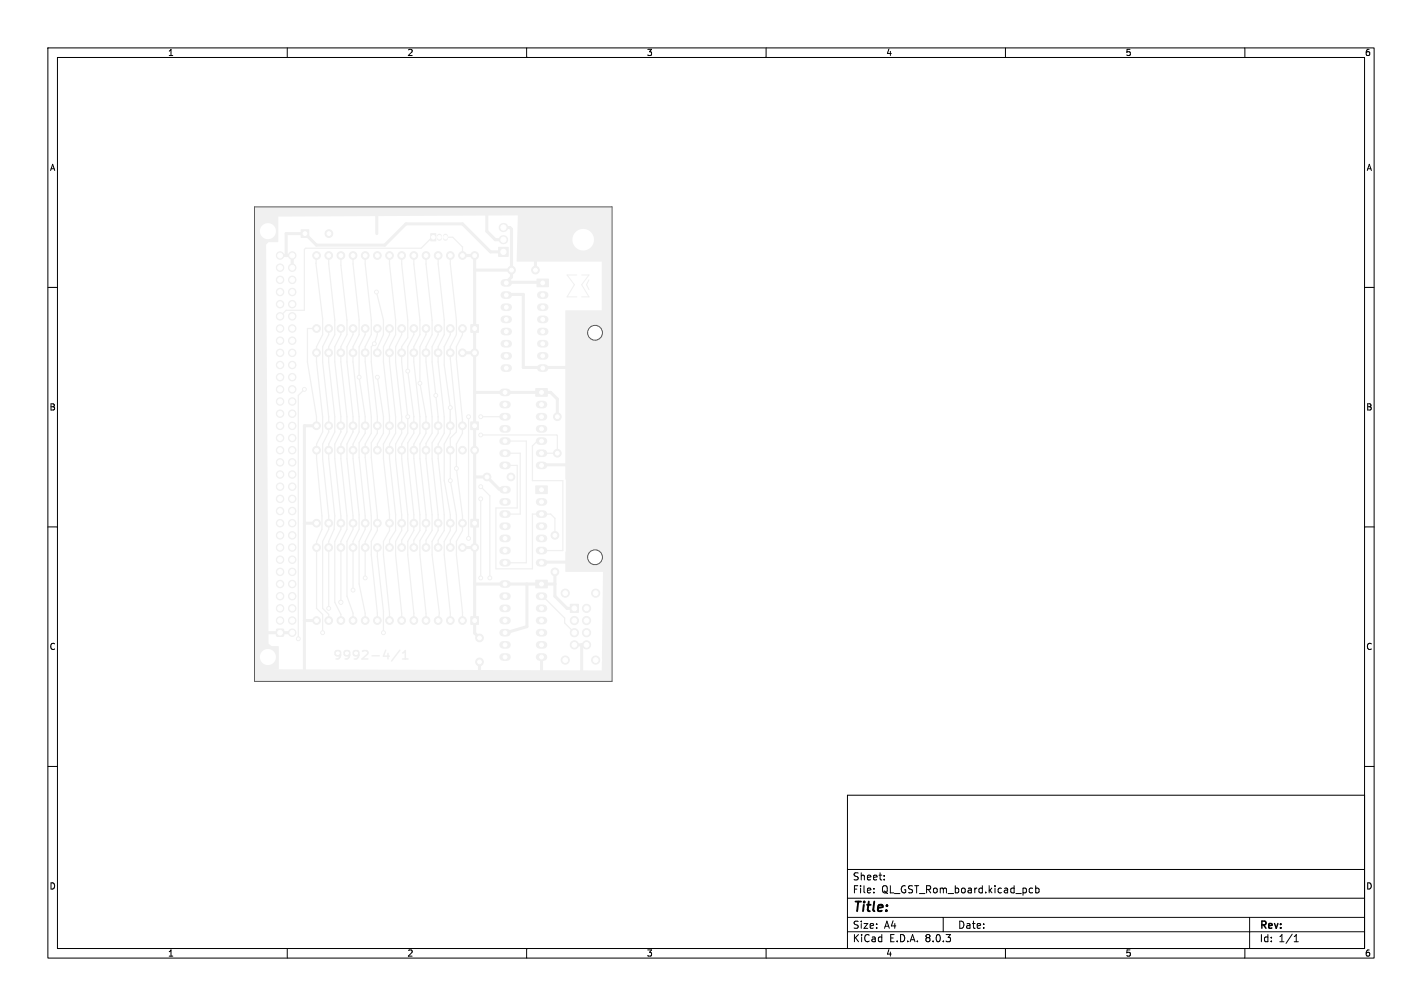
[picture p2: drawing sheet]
<svg xmlns="http://www.w3.org/2000/svg" width="297mm" height="210mm" viewBox="0 0 297 210" stroke-linecap="round" stroke-linejoin="round" font-family="sans-serif">
<defs><g id="words">
<text font-size="2.8" x="178" y="190.9">Title:</text>
<g font-size="2.1">
<text x="178" y="184">Sheet:</text>
<text x="178" y="186.7">File:</text>
<text x="184.1" y="186.7">QL_GST_Rom_board.kicad_pcb</text>
<text x="178" y="196.9">KiCad</text>
<text x="178" y="194.1">Size:</text>
<text x="184.7" y="194.1">A4</text>
<text x="185.7" y="196.9">E.D.A.</text>
<text x="193.3" y="196.9">8.0.3</text>
<text x="200" y="194.1">Date:</text>
<text x="263" y="194.3">Rev:</text>
<text x="263" y="196.9">Id:</text>
<text x="267.1" y="196.9">1/1</text>
</g>
<g font-size="1.8">
<text x="35" y="11.9">1</text>
<text x="85" y="11.9">2</text>
<text x="135" y="11.9">3</text>
<text x="185" y="11.9">4</text>
<text x="235" y="11.9">5</text>
<text x="285" y="11.9">6</text>
<text x="10.3" y="35.9">A</text>
<text x="285.4" y="35.9">A</text>
<text x="10.3" y="85.9">B</text>
<text x="285.3" y="85.9">B</text>
<text x="10.3" y="135.9">C</text>
<text x="285.3" y="135.9">C</text>
<text x="10.3" y="185.9">D</text>
<text x="285.3" y="185.9">D</text>
<text x="35" y="199.9">1</text>
<text x="85" y="199.9">2</text>
<text x="135" y="199.9">3</text>
<text x="185" y="199.9">4</text>
<text x="235" y="199.9">5</text>
<text x="285" y="199.9">6</text>
</g>
</g></defs>
<path d="M120.5 57.4h-2.1l1.6 2-1.6 2.6h2.1M121.5 57.4h1.5l-1.5 2 1.5 2.6h-1.5M123 58.4l-.5 1 .5 1.1" fill="none" stroke="#f0f0f0" stroke-width=".21"/>
<path d="M71.1 136.6l-.4 .3h-.3l-.4-.3v-.5l.2-.2 .5-.1 .3 .2a1.29 1.29 0 0 1-.3 1.5l-.5 .1M73 136.6l-.3 .3-.6-.1-.2-.2v-.5l.2-.2 .6-.1 .2 .2a1.29 1.29 0 0 1-.2 1.5l-.6 .1M74.9 136.6l-.3 .3-.6-.1-.2-.2v-.5l.2-.2 .6-.1 .2 .2a1.29 1.29 0 0 1-.2 1.5l-.6 .1M75.7 136l.8-.2 .2 .2 .1 .3-.1 .3-1.1 1h1.2M77.7 136.9h1.5M80.6 135.7l-.5 1.3h1.2M81 136.4v1.2M83.5 135.7l-1.7 2.3M84.1 137.6h1.1M84.1 136.3l.6-.5v1.8" fill="none" stroke="#f0f0f0" stroke-width=".3"/>
<g fill="#f0f0f0" stroke="#f0f0f0" stroke-width=".21">
<path d="M62.9 48h1.6v1.6h-1.6z"/>
<path d="M119.1 126.2h1.7v1.6h-1.7z"/>
<path d="M98.3 108.4h1.6v1.6h-1.6z"/>
<path d="M98.3 67.8h1.6v1.6h-1.6z"/>
<path d="M98.3 88.1h1.6v1.6h-1.6z"/>
<path d="M111.9 101.4h2.4v1.6h-2.4z"/>
<path d="M57.8 131.4h1.4v1.4h-1.4z"/>
<path d="M104.1 51.6h2v1.9h-2z"/>
<path d="M111.9 81.1h2.4v1.6h-2.4z"/>
<path d="M98.3 128.7h1.6v1.6h-1.6z"/>
<path d="M90 48.8h1v1.5h-1z"/>
<path d="M111.9 121.1h2.4v1.6h-2.4z"/>
<path d="M112.2 58.3h2.4v1.6h-2.4z"/>
<circle cx="68.7" cy="48.8" r=".8"/>
<circle cx="124.4" cy="123.8" r=".85"/>
<circle cx="124.4" cy="137.8" r=".85"/>
<circle cx="118.1" cy="123.8" r=".85"/>
<circle cx="118.1" cy="137.8" r=".85"/>
<circle cx="120" cy="129.5" r=".85"/>
<circle cx="120" cy="132.1" r=".85"/>
<circle cx="120" cy="134.6" r=".85"/>
<circle cx="122.5" cy="127" r=".85"/>
<circle cx="122.5" cy="129.5" r=".85"/>
<circle cx="122.5" cy="132.1" r=".85"/>
<circle cx="122.5" cy="134.6" r=".85"/>
<circle cx="116.4" cy="87" r=".8"/>
<circle cx="116.4" cy="94.6" r=".8"/>
<circle cx="96.6" cy="109.2" r=".8"/>
<circle cx="94.1" cy="109.2" r=".8"/>
<circle cx="91.5" cy="109.2" r=".8"/>
<circle cx="89" cy="109.2" r=".8"/>
<circle cx="86.4" cy="109.2" r=".8"/>
<circle cx="83.9" cy="109.2" r=".8"/>
<circle cx="81.4" cy="109.2" r=".8"/>
<circle cx="78.8" cy="109.2" r=".8"/>
<circle cx="76.3" cy="109.2" r=".8"/>
<circle cx="73.7" cy="109.2" r=".8"/>
<circle cx="71.2" cy="109.2" r=".8"/>
<circle cx="68.7" cy="109.2" r=".8"/>
<circle cx="66.1" cy="109.2" r=".8"/>
<circle cx="66.1" cy="94" r=".8"/>
<circle cx="68.7" cy="94" r=".8"/>
<circle cx="71.2" cy="94" r=".8"/>
<circle cx="73.7" cy="94" r=".8"/>
<circle cx="76.3" cy="94" r=".8"/>
<circle cx="78.8" cy="94" r=".8"/>
<circle cx="81.4" cy="94" r=".8"/>
<circle cx="83.9" cy="94" r=".8"/>
<circle cx="86.4" cy="94" r=".8"/>
<circle cx="89" cy="94" r=".8"/>
<circle cx="91.5" cy="94" r=".8"/>
<circle cx="94.1" cy="94" r=".8"/>
<circle cx="96.6" cy="94" r=".8"/>
<circle cx="99.1" cy="94" r=".8"/>
<circle cx="96.6" cy="68.6" r=".8"/>
<circle cx="94.1" cy="68.6" r=".8"/>
<circle cx="91.5" cy="68.6" r=".8"/>
<circle cx="89" cy="68.6" r=".8"/>
<circle cx="86.4" cy="68.6" r=".8"/>
<circle cx="83.9" cy="68.6" r=".8"/>
<circle cx="81.4" cy="68.6" r=".8"/>
<circle cx="78.8" cy="68.6" r=".8"/>
<circle cx="76.3" cy="68.6" r=".8"/>
<circle cx="73.7" cy="68.6" r=".8"/>
<circle cx="71.2" cy="68.6" r=".8"/>
<circle cx="68.7" cy="68.6" r=".8"/>
<circle cx="66.1" cy="68.6" r=".8"/>
<circle cx="66.1" cy="53.3" r=".8"/>
<circle cx="68.7" cy="53.3" r=".8"/>
<circle cx="71.2" cy="53.3" r=".8"/>
<circle cx="73.7" cy="53.3" r=".8"/>
<circle cx="76.3" cy="53.3" r=".8"/>
<circle cx="78.8" cy="53.3" r=".8"/>
<circle cx="81.4" cy="53.3" r=".8"/>
<circle cx="83.9" cy="53.3" r=".8"/>
<circle cx="86.4" cy="53.3" r=".8"/>
<circle cx="89" cy="53.3" r=".8"/>
<circle cx="91.5" cy="53.3" r=".8"/>
<circle cx="94.1" cy="53.3" r=".8"/>
<circle cx="96.6" cy="53.3" r=".8"/>
<circle cx="99.1" cy="53.3" r=".8"/>
<circle cx="115.9" cy="119.4" r=".8"/>
<circle cx="115.9" cy="111.8" r=".8"/>
<circle cx="96.6" cy="88.9" r=".8"/>
<circle cx="94" cy="88.9" r=".8"/>
<circle cx="91.5" cy="88.9" r=".8"/>
<circle cx="89" cy="88.9" r=".8"/>
<circle cx="86.4" cy="88.9" r=".8"/>
<circle cx="83.9" cy="88.9" r=".8"/>
<circle cx="81.3" cy="88.9" r=".8"/>
<circle cx="78.8" cy="88.9" r=".8"/>
<circle cx="76.3" cy="88.9" r=".8"/>
<circle cx="73.7" cy="88.9" r=".8"/>
<circle cx="71.2" cy="88.9" r=".8"/>
<circle cx="68.6" cy="88.9" r=".8"/>
<circle cx="66.1" cy="88.9" r=".8"/>
<circle cx="66.1" cy="73.6" r=".8"/>
<circle cx="68.6" cy="73.6" r=".8"/>
<circle cx="71.2" cy="73.6" r=".8"/>
<circle cx="73.7" cy="73.6" r=".8"/>
<circle cx="76.3" cy="73.6" r=".8"/>
<circle cx="78.8" cy="73.6" r=".8"/>
<circle cx="81.3" cy="73.6" r=".8"/>
<circle cx="83.9" cy="73.6" r=".8"/>
<circle cx="86.4" cy="73.6" r=".8"/>
<circle cx="89" cy="73.6" r=".8"/>
<circle cx="91.5" cy="73.6" r=".8"/>
<circle cx="94" cy="73.6" r=".8"/>
<circle cx="96.6" cy="73.6" r=".8"/>
<circle cx="99.1" cy="73.6" r=".8"/>
<circle cx="58.5" cy="129.5" r=".77"/>
<circle cx="58.5" cy="127" r=".77"/>
<circle cx="58.5" cy="124.5" r=".77"/>
<circle cx="58.5" cy="121.9" r=".77"/>
<circle cx="58.5" cy="119.4" r=".77"/>
<circle cx="58.5" cy="116.8" r=".77"/>
<circle cx="58.5" cy="114.3" r=".77"/>
<circle cx="58.5" cy="111.8" r=".77"/>
<circle cx="58.5" cy="109.2" r=".77"/>
<circle cx="58.5" cy="106.7" r=".77"/>
<circle cx="58.5" cy="104.1" r=".77"/>
<circle cx="58.5" cy="101.6" r=".77"/>
<circle cx="58.5" cy="99.1" r=".77"/>
<circle cx="58.5" cy="96.5" r=".77"/>
<circle cx="58.5" cy="94" r=".77"/>
<circle cx="58.5" cy="91.4" r=".77"/>
<circle cx="58.5" cy="88.9" r=".77"/>
<circle cx="58.5" cy="86.4" r=".77"/>
<circle cx="58.5" cy="83.8" r=".77"/>
<circle cx="58.5" cy="81.3" r=".77"/>
<circle cx="58.5" cy="78.7" r=".77"/>
<circle cx="58.5" cy="76.2" r=".77"/>
<circle cx="58.5" cy="73.7" r=".77"/>
<circle cx="58.5" cy="71.1" r=".77"/>
<circle cx="58.5" cy="68.6" r=".77"/>
<circle cx="58.5" cy="66" r=".77"/>
<circle cx="58.5" cy="63.5" r=".77"/>
<circle cx="58.5" cy="61" r=".77"/>
<circle cx="58.5" cy="58.4" r=".77"/>
<circle cx="58.5" cy="55.9" r=".77"/>
<circle cx="58.5" cy="53.3" r=".77"/>
<circle cx="61" cy="132.1" r=".77"/>
<circle cx="61" cy="129.5" r=".77"/>
<circle cx="61" cy="127" r=".77"/>
<circle cx="61" cy="124.5" r=".77"/>
<circle cx="61" cy="121.9" r=".77"/>
<circle cx="61" cy="119.4" r=".77"/>
<circle cx="61" cy="116.8" r=".77"/>
<circle cx="61" cy="114.3" r=".77"/>
<circle cx="61" cy="111.8" r=".77"/>
<circle cx="61" cy="109.2" r=".77"/>
<circle cx="61" cy="106.7" r=".77"/>
<circle cx="61" cy="104.1" r=".77"/>
<circle cx="61" cy="101.6" r=".77"/>
<circle cx="61" cy="99.1" r=".77"/>
<circle cx="61" cy="96.5" r=".77"/>
<circle cx="61" cy="94" r=".77"/>
<circle cx="61" cy="91.4" r=".77"/>
<circle cx="61" cy="88.9" r=".77"/>
<circle cx="61" cy="86.4" r=".77"/>
<circle cx="61" cy="83.8" r=".77"/>
<circle cx="61" cy="81.3" r=".77"/>
<circle cx="61" cy="78.7" r=".77"/>
<circle cx="61" cy="76.2" r=".77"/>
<circle cx="61" cy="73.7" r=".77"/>
<circle cx="61" cy="71.1" r=".77"/>
<circle cx="61" cy="68.6" r=".77"/>
<circle cx="61" cy="66" r=".77"/>
<circle cx="61" cy="63.5" r=".77"/>
<circle cx="61" cy="61" r=".77"/>
<circle cx="61" cy="58.4" r=".77"/>
<circle cx="61" cy="55.9" r=".77"/>
<circle cx="61" cy="53.3" r=".77"/>
<circle cx="96.6" cy="129.5" r=".8"/>
<circle cx="94.1" cy="129.5" r=".8"/>
<circle cx="91.5" cy="129.5" r=".8"/>
<circle cx="89" cy="129.5" r=".8"/>
<circle cx="86.4" cy="129.5" r=".8"/>
<circle cx="83.9" cy="129.5" r=".8"/>
<circle cx="81.4" cy="129.5" r=".8"/>
<circle cx="78.8" cy="129.5" r=".8"/>
<circle cx="76.3" cy="129.5" r=".8"/>
<circle cx="73.7" cy="129.5" r=".8"/>
<circle cx="71.2" cy="129.5" r=".8"/>
<circle cx="68.7" cy="129.5" r=".8"/>
<circle cx="66.1" cy="129.5" r=".8"/>
<circle cx="66.1" cy="114.3" r=".8"/>
<circle cx="68.7" cy="114.3" r=".8"/>
<circle cx="71.2" cy="114.3" r=".8"/>
<circle cx="73.7" cy="114.3" r=".8"/>
<circle cx="76.3" cy="114.3" r=".8"/>
<circle cx="78.8" cy="114.3" r=".8"/>
<circle cx="81.4" cy="114.3" r=".8"/>
<circle cx="83.9" cy="114.3" r=".8"/>
<circle cx="86.4" cy="114.3" r=".8"/>
<circle cx="89" cy="114.3" r=".8"/>
<circle cx="91.5" cy="114.3" r=".8"/>
<circle cx="94.1" cy="114.3" r=".8"/>
<circle cx="96.6" cy="114.3" r=".8"/>
<circle cx="99.1" cy="114.3" r=".8"/>
<circle cx="101.7" cy="99.6" r=".8"/>
<circle cx="106.7" cy="99.6" r=".8"/>
<circle cx="100.2" cy="133.2" r=".8"/>
<circle cx="100.2" cy="138.2" r=".8"/>
<circle cx="106.8" cy="56.4" r=".8"/>
<circle cx="111.8" cy="56.4" r=".8"/>
<circle cx="85.2" cy="77.5" r=".4"/>
<circle cx="87.7" cy="80" r=".4"/>
<circle cx="91" cy="82.6" r=".4"/>
<circle cx="94.1" cy="85.1" r=".4"/>
<circle cx="95.3" cy="97.8" r=".4"/>
<circle cx="94.1" cy="100.3" r=".4"/>
<circle cx="100.4" cy="101.6" r=".4"/>
<circle cx="102.3" cy="120.7" r=".4"/>
<circle cx="76.3" cy="120.7" r=".4"/>
<circle cx="73.7" cy="123.2" r=".4"/>
<circle cx="71.2" cy="125.7" r=".4"/>
<circle cx="68.7" cy="127" r=".4"/>
<circle cx="67.4" cy="132.1" r=".4"/>
<circle cx="78.2" cy="71.8" r=".4"/>
<circle cx="75" cy="78.7" r=".4"/>
<circle cx="100.4" cy="120.7" r=".4"/>
<circle cx="100.4" cy="104.1" r=".4"/>
<circle cx="78.6" cy="61" r=".4"/>
<circle cx="78.8" cy="78.7" r=".4"/>
<circle cx="85.2" cy="87" r=".4"/>
<circle cx="100.4" cy="90.8" r=".4"/>
<circle cx="80.1" cy="132.1" r=".4"/>
<circle cx="62.3" cy="133.4" r=".4"/>
<circle cx="63.6" cy="81.3" r=".4"/>
<circle cx="100.4" cy="87" r=".4"/>
<circle cx="97.9" cy="112.4" r=".4"/>
<circle cx="97.9" cy="87" r=".4"/>
</g>
<g fill="none" stroke="#f0f0f0" stroke-width="1.6">
<path d="M105.3 59.1h.8M105.3 61.6h.8M105.3 64.1h.8M105.3 66.7h.8M105.3 69.2h.8M105.3 71.8h.8M105.3 74.3h.8M105.3 76.8h.8M113 61.6h.8M113 64.1h.8M113 66.7h.8M113 69.2h.8"/>
<path d="M113 71.8h.8M113 74.3h.8M113 76.8h.8M105.1 84.5h.8M105.1 87h.8M105.1 89.5h.8M105.1 92.1h.8M105.1 94.6h.8M105.1 97.2h.8M105.1 81.9h.8M112.7 84.5h.8M112.7 87h.8"/>
<path d="M112.7 89.5h.8M112.7 92.1h.8M112.7 94.6h.8M112.7 97.2h.8M105.1 104.8h.8M105.1 107.3h.8M105.1 109.9h.8M105.1 112.4h.8M105.1 114.9h.8M105.1 117.5h.8M105.1 102.2h.8M112.7 104.8h.8"/>
<path d="M112.7 107.3h.8M112.7 109.9h.8M112.7 112.4h.8M112.7 114.9h.8M112.7 117.5h.8M105.1 124.5h.8M105.1 127h.8M105.1 129.5h.8M105.1 132.1h.8M105.1 134.6h.8M105.1 137.2h.8M105.1 121.9h.8"/>
<path d="M112.7 124.5h.8M112.7 127h.8M112.7 129.5h.8M112.7 132.1h.8M112.7 134.6h.8M112.7 137.2h.8"/>
</g>
<path d="M105.1 50h.1M105.1 47.5h.1" fill="none" stroke="#f0f0f0" stroke-width="1.9"/>
<path d="M91.8 49.3v.5M93 49.3v.5" fill="none" stroke="#f0f0f0" stroke-width="1.1"/>
<g fill="none" stroke="#f0f0f0" stroke-width=".25">
<path d="M66.1 53.3l-.1 1.7 1.4 11.5v3.4l-1.3 2.5v3.2l1.3 11.4v3.2l-1.3 2.5v3.1l1.1 11.9v2.8l-1.1 2.5v14l1.3 1.3v3.8M68.7 53.3v1.8l1.2 11.7v3.1l-1.3 2.5v3.2l1.3 11.4v3.2l-1.2 2.5v3.1l1.2 11.9-.1 2.8-1.1 2.5v14M71.2 53.3v2.1l1.3 11.4v3.1l-1.3 2.5v3.2l1.3 11.4v3.2l-1.3 2.5v3.1l1.3 11.9v2.8l-1.3 2.5v12.7M73.7 53.3v1.8l1.3 11.7v3.1l-1.3 2.5v3.2l1.3 11.4v3.2l-1.3 2.5v3.1l1.3 11.6v3.1l-1.3 2.5v10.2M76.3 53.3v1.8l1.2 11.7v3.1l-1.2 2.5v3.2l1.2 11.4v3.4l-1.2 2.3v2.8l1.2 12.2v2.8l-1.2 2.5v7.7M81.4 53.3v1.8l1.2 11.7v3.1l-1.2 2.5-.1 1.2 .1 2 1.2 11.4v3.4l-1.2 2.3v3.1l1.2 11.6v3.3l-1.2 2.1v1.5M83.9 53.3v1.8l1.3 11.7v3.7l-1.3 1.9v3.2l1.3 11.4v3.4l-1.3 2.3v3.1l1.3 11.6v3.3l-1.3 2.1v1.5M86.4 53.3v1.8l1.3 11.7v3.1l-1.3 2.5v3.2l1.3 11.4v3.4l-1.3 2.3v3.1l1.3 11.6v3.3l-1.3 2.1v1.5M89 53.3v1.8l1.2 11.7v3.1l-1.2 2.5v1.2v2l1.2 11.4v3.4l-1.2 2.2v3.2l1.2 11.6v3.3l-1.2 2.1v1.5M90.2 49.5l-2.2 2.3h-24.2l-.2 .3v12.7h-3.8l-1.3 1.2M91.5 53.3v1.8l1.3 11.7v3.1l-1.3 2.5v1.2v2l1.3 11.4v3.4l-1.3 2.3v3.1l1.3 11.6v3.3l-1.3 2.1v1.5M93 49.5h1.6l2 2.1v1.7"/>
<path d="M94.1 53.3v1.8l1.2 11.7v3.1l-1.3 2.5 .1 2.5 1.2 12.7v2.6l-1.2 1.2v8.9l1.2 7.1v3.3l-1.2 2.1v1.5M66.1 68.6h-1.9v7l1.9 11.4v1.9M68.7 68.6v1.3l-1.3 2.5v3.2l1.3 11.4-.1 3.2M71.2 68.6v1.3l-1.3 2.5v3.2l1.3 11.4v3.2l-1.3 2.5v3.1l1.3 11.9v2.8l-1.3 2.5v12.7l1.3 2.6v1.2M73.7 68.6v1.3l-1.2 2.5v3.2l1.2 11.4v3.2M76.3 68.6v1.3l-1.3 2.5v6.3l1.3 8.3v3.4l-1.3 2.1v3l1.3 12.2v2.8l-1.3 2.5v8.9l1.3 6.1v1.5M78.6 61l1.5 5.8v3.1l-1.3 2.8v.9M78.8 68.6v1.3l-.6 1.9-.7 .6v3.2l1.3 11.4v3.4l-1.3 2.1v3l1.3 12.2v3l-1.3 2.3v2.8l1.3 12.2v1.5M78.8 78.7l1.3 8.3v3.4l-1.3 2.3v1.3M81.4 68.6v1.3l-1.3 2.5v3.2l1.3 11.4-.1 3.4-1.2 2.3v3.1l1.3 11.6v3.3l-1.3 2.3v2.8l1.3 12.2v1.5M83.9 68.6v1.3l-1.3 2.5v3.2l1.3 11.4M86.4 68.6v1.3l-1.2 2.5v5.1l1.2 9.5"/>
<path d="M89 68.6v1.3l-1.3 2.5v7.6l1.3 7M91.5 68.6v1.3l-1.3 2.5v3.2l1.3 11.4v3.4l-1.3 2.1v3.3l1.3 11.6v3.3l-1.3 2.3v2.8l1.6 12.2-.3 1.5M94.1 68.6v1.3l-1.3 2.5v3.8l1.3 8.9M96.6 68.6v1.3l-1.3 2.5v2.5l1.3 12.7v2.8l-1.3 2.3v5.1l1.3 9.9v3l-1.3 2.3v2.8l1.3 12v1.7M63.6 81.3l-1.3 1.3v50.8M68.6 90.2h.1M68.7 90.2l-1.3 2.5v3.1l1.3 11.9v2.8l-1.3 2.5v14l1.3 1.3v1.2M73.7 90.2h.1M73.7 90.2l-1.2 2.5v3.1l1.2 11.9v2.8l-1.2 2.5v11.5l1.2 3.5v1.5M83.9 87v3.4l-1.3 2.3v3.1l1.3 11.6v3.3l-1.3 2.3v2.8l1.3 12.2v1.5M83.9 87h.1M86.4 87v3.4l-1.2 2.1v3.3l1.2 11.6v3.3l-1.2 2.3v2.8l1.2 12.2v1.5"/>
<path d="M86.4 87h.1M89 87v3.4l-1.3 2.3v3.1l1.3 11.6v3.3l-1.3 2.2v2.9l1.3 12.2v1.5M89 87h.1M94.1 85.1l-.1 5.3-1.2 2.3v7.6l1.3 7.1v3.3l-1.3 2.3v2.8l1.3 12.2v1.5M94.1 85.1h-.1M97.9 87v25.4M100.4 87h5.1M100.4 90.8h15.9l.1 .1v3.5M105.5 94.6h3.2v12.7h-3.2M105.5 97.2h2.5v8.8h-4.4v12.7h7.6v-11.4h3.8l.9 .9v3.6M105.5 92.1h4.4v25.4h-4.4M113.1 94.6h3.1"/>
<path d="M113.1 92.1h-.9l-1 1v7.2h6.4v14.6h-4.5M78.8 114.3v1.9l1.3 11.4v4.5M100.4 101.6l1.9 1.9v17.2M100.4 104.1v16.6M113.4 124.5l4.5 4.5v1l2.1 2.1"/>
</g>
<g fill="none" stroke="#f0f0f0" stroke-width=".63">
<path d="M53.4 44.5h59.7v6.3l2.5 2.5h11.5v87.7h-73.7zM58.5 53.3h2.5v2.6M78.7 44.5v4.3M96.6 53.3h2.5v40.7M99.1 56.4h7.7M101.7 44.5v3.8l1.8 1.7h1.6M105.1 52.6h-2.7l-5.8-5.9h-11.8l-4.5 4.5h-14.2l-2.4-2.4h-3.9v4.5M105.7 47l-.6 .5h1.4l.3 .3v10l-1.1 1.1h7.7M113.1 50.8l-1.3 1.3v4.3M96.6 73.6h2.5M105.7 61.5h3.6v15.2h17.8M66.1 88.9h-2.5v52.1"/>
<path d="M99.1 81.8l.2 .1h15.7l1.4 1.4v3.7M99.1 94v38.2l1.1 1M99.1 99.6h2.6l2.6 2.5h1.4M113.4 97h13.7M63.6 109.2h2.5M96.6 114.3h2.5M115.9 119.4v5.1l2.5 2.5h1.6M127.1 111.1h-4.5l-2.9 2.9v3.3h-6.3M54.9 132.1h6.1M63.6 129.5h2.5M99.1 121.9h16.8M100.2 138.2v2.8"/>
<path d="M110.1 121.9v8.9l-4.4 1.3M113.1 137.2v3.8M120 134.6h2.5M121.5 134.6v6.4"/>
</g>
<g fill="#f0f0f0">
<path d="M53.2 43.2h74.5l.1 6.8h-3.7a2.25 2.25 0 0 0-3.3-2 2.25 2.25 0 0 0-.3 3.9 2.25 2.25 0 0 0 3.5-1.6l.1-.3h3.7v19.5h-2a1.55 1.55 0 0 0-2.2-1.4 1.55 1.55 0 0 0-.2 2.6 1.55 1.55 0 0 0 2.4-1v-.2h2v35.7h-1.8v-26.6h-2.2v26.6h4v11.1h-2a1.55 1.55 0 0 0-2.2-1.4 1.55 1.55 0 0 0-.2 2.7 1.55 1.55 0 0 0 2.4-1v-.3h2l-.1 25.9h-74.5v-2.4l.1-.1 72.4 .3 .2-20.6h-7.7l-.1-.1 .1-4.3-.1-50.1 .1-.1h7.5v-10.2h-17.7l.2-9.6-50.1 .2v3h-.5a1.68 1.68 0 0 0-2.5-1.4 1.68 1.68 0 0 0 0 2.9 1.68 1.68 0 0 0 2.5-1.3v-.2h.5v2.3l-2 .1-.5 .5 .5 83.3 .6 .5h1.5v2.2h-.6a1.68 1.68 0 0 0-2.5-1.4 1.68 1.68 0 0 0 0 2.9 1.68 1.68 0 0 0 2.5-1.3v-.2h.6v2.6l-5-.1z"/>
<path d="M123.8 78.6h2.2v26.6h-2.2z"/>
</g>
<g fill="#fff" stroke="#fff" stroke-width=".21">
<circle cx="85.2" cy="77.5" r=".2"/>
<circle cx="87.7" cy="80" r=".2"/>
<circle cx="91" cy="82.6" r=".2"/>
<circle cx="94.1" cy="85.1" r=".2"/>
<circle cx="95.3" cy="97.8" r=".2"/>
<circle cx="94.1" cy="100.3" r=".2"/>
<circle cx="100.4" cy="101.6" r=".2"/>
<circle cx="102.3" cy="120.6" r=".2"/>
<circle cx="76.3" cy="120.6" r=".2"/>
<circle cx="73.7" cy="123.2" r=".2"/>
<circle cx="71.2" cy="125.7" r=".2"/>
<circle cx="68.7" cy="127" r=".2"/>
<circle cx="67.4" cy="132.1" r=".2"/>
<circle cx="78.2" cy="71.8" r=".2"/>
<circle cx="75" cy="78.7" r=".2"/>
<circle cx="100.4" cy="120.6" r=".2"/>
<circle cx="100.4" cy="104.1" r=".2"/>
<circle cx="78.6" cy="61" r=".2"/>
<circle cx="78.8" cy="78.7" r=".2"/>
<circle cx="85.2" cy="87" r=".2"/>
<circle cx="100.4" cy="90.8" r=".2"/>
<circle cx="80.1" cy="132.1" r=".2"/>
<circle cx="62.3" cy="133.3" r=".2"/>
<circle cx="63.6" cy="81.3" r=".2"/>
<circle cx="100.4" cy="87" r=".2"/>
<circle cx="97.9" cy="112.4" r=".2"/>
<circle cx="97.9" cy="87" r=".2"/>
<circle cx="63.7" cy="48.8" r=".4"/>
<circle cx="68.7" cy="48.8" r=".4"/>
<circle cx="124.4" cy="123.8" r=".5"/>
<circle cx="124.4" cy="137.8" r=".5"/>
<circle cx="118.1" cy="123.8" r=".5"/>
<circle cx="118.1" cy="137.8" r=".5"/>
<circle cx="120" cy="127" r=".5"/>
<circle cx="120" cy="129.5" r=".5"/>
<circle cx="120" cy="132.1" r=".5"/>
<circle cx="120" cy="134.6" r=".5"/>
<circle cx="122.5" cy="127" r=".5"/>
<circle cx="122.5" cy="129.5" r=".5"/>
<circle cx="122.5" cy="132.1" r=".5"/>
<circle cx="122.5" cy="134.6" r=".5"/>
<circle cx="116.4" cy="87" r=".4"/>
<circle cx="116.4" cy="94.6" r=".4"/>
<circle cx="99.1" cy="109.2" r=".4"/>
<circle cx="96.6" cy="109.2" r=".4"/>
<circle cx="94.1" cy="109.2" r=".4"/>
<circle cx="91.5" cy="109.2" r=".4"/>
<circle cx="89" cy="109.2" r=".4"/>
<circle cx="86.4" cy="109.2" r=".4"/>
<circle cx="83.9" cy="109.2" r=".4"/>
<circle cx="81.4" cy="109.2" r=".4"/>
<circle cx="78.8" cy="109.2" r=".4"/>
<circle cx="76.3" cy="109.2" r=".4"/>
<circle cx="73.7" cy="109.2" r=".4"/>
<circle cx="71.2" cy="109.2" r=".4"/>
<circle cx="68.7" cy="109.2" r=".4"/>
<circle cx="66.1" cy="109.2" r=".4"/>
<circle cx="66.1" cy="94" r=".4"/>
<circle cx="68.7" cy="94" r=".4"/>
<circle cx="71.2" cy="94" r=".4"/>
<circle cx="73.7" cy="94" r=".4"/>
<circle cx="76.3" cy="94" r=".4"/>
<circle cx="78.8" cy="94" r=".4"/>
<circle cx="81.4" cy="94" r=".4"/>
<circle cx="83.9" cy="94" r=".4"/>
<circle cx="86.4" cy="94" r=".4"/>
<circle cx="89" cy="94" r=".4"/>
<circle cx="91.5" cy="94" r=".4"/>
<circle cx="94.1" cy="94" r=".4"/>
<circle cx="96.6" cy="94" r=".4"/>
<circle cx="99.1" cy="94" r=".4"/>
<circle cx="99.1" cy="68.6" r=".4"/>
<circle cx="96.6" cy="68.6" r=".4"/>
<circle cx="94.1" cy="68.6" r=".4"/>
<circle cx="91.5" cy="68.6" r=".4"/>
<circle cx="89" cy="68.6" r=".4"/>
<circle cx="86.4" cy="68.6" r=".4"/>
<circle cx="83.9" cy="68.6" r=".4"/>
<circle cx="81.4" cy="68.6" r=".4"/>
<circle cx="78.8" cy="68.6" r=".4"/>
<circle cx="76.3" cy="68.6" r=".4"/>
<circle cx="73.7" cy="68.6" r=".4"/>
<circle cx="71.2" cy="68.6" r=".4"/>
<circle cx="68.7" cy="68.6" r=".4"/>
<circle cx="66.1" cy="68.6" r=".4"/>
<circle cx="66.1" cy="53.3" r=".4"/>
<circle cx="68.7" cy="53.3" r=".4"/>
<circle cx="71.2" cy="53.3" r=".4"/>
<circle cx="73.7" cy="53.3" r=".4"/>
<circle cx="76.3" cy="53.3" r=".4"/>
<circle cx="78.8" cy="53.3" r=".4"/>
<circle cx="81.4" cy="53.3" r=".4"/>
<circle cx="83.9" cy="53.3" r=".4"/>
<circle cx="86.4" cy="53.3" r=".4"/>
<circle cx="89" cy="53.3" r=".4"/>
<circle cx="91.5" cy="53.3" r=".4"/>
<circle cx="94.1" cy="53.3" r=".4"/>
<circle cx="96.6" cy="53.3" r=".4"/>
<circle cx="99.1" cy="53.3" r=".4"/>
<circle cx="115.9" cy="119.4" r=".4"/>
<circle cx="115.9" cy="111.8" r=".4"/>
<circle cx="99.1" cy="88.9" r=".4"/>
<circle cx="96.6" cy="88.9" r=".4"/>
<circle cx="94" cy="88.9" r=".4"/>
<circle cx="91.5" cy="88.9" r=".4"/>
<circle cx="89" cy="88.9" r=".4"/>
<circle cx="86.4" cy="88.9" r=".4"/>
<circle cx="83.9" cy="88.9" r=".4"/>
<circle cx="81.3" cy="88.9" r=".4"/>
<circle cx="78.8" cy="88.9" r=".4"/>
<circle cx="76.3" cy="88.9" r=".4"/>
<circle cx="73.7" cy="88.9" r=".4"/>
<circle cx="71.2" cy="88.9" r=".4"/>
<circle cx="68.6" cy="88.9" r=".4"/>
<circle cx="66.1" cy="88.9" r=".4"/>
<circle cx="66.1" cy="73.6" r=".4"/>
<circle cx="68.6" cy="73.6" r=".4"/>
<circle cx="71.2" cy="73.6" r=".4"/>
<circle cx="73.7" cy="73.6" r=".4"/>
<circle cx="76.3" cy="73.6" r=".4"/>
<circle cx="78.8" cy="73.6" r=".4"/>
<circle cx="81.3" cy="73.6" r=".4"/>
<circle cx="83.9" cy="73.6" r=".4"/>
<circle cx="86.4" cy="73.6" r=".4"/>
<circle cx="89" cy="73.6" r=".4"/>
<circle cx="91.5" cy="73.6" r=".4"/>
<circle cx="94" cy="73.6" r=".4"/>
<circle cx="96.6" cy="73.6" r=".4"/>
<circle cx="99.1" cy="73.6" r=".4"/>
<circle cx="113.1" cy="102.2" r=".4"/>
<circle cx="113.1" cy="104.8" r=".4"/>
<circle cx="113.1" cy="107.3" r=".4"/>
<circle cx="113.1" cy="109.9" r=".4"/>
<circle cx="113.1" cy="112.4" r=".4"/>
<circle cx="113.1" cy="114.9" r=".4"/>
<circle cx="113.1" cy="117.5" r=".4"/>
<circle cx="105.5" cy="117.5" r=".4"/>
<circle cx="105.5" cy="114.9" r=".4"/>
<circle cx="105.5" cy="112.4" r=".4"/>
<circle cx="105.5" cy="109.9" r=".4"/>
<circle cx="105.5" cy="107.3" r=".4"/>
<circle cx="105.5" cy="104.8" r=".4"/>
<circle cx="105.5" cy="102.2" r=".4"/>
<circle cx="56" cy="48.3" r="1.42"/>
<circle cx="56" cy="137.2" r="1.42"/>
<circle cx="58.5" cy="132.1" r=".5"/>
<circle cx="58.5" cy="129.5" r=".5"/>
<circle cx="58.5" cy="127" r=".5"/>
<circle cx="58.5" cy="124.5" r=".5"/>
<circle cx="58.5" cy="121.9" r=".5"/>
<circle cx="58.5" cy="119.4" r=".5"/>
<circle cx="58.5" cy="116.8" r=".5"/>
<circle cx="58.5" cy="114.3" r=".5"/>
<circle cx="58.5" cy="111.8" r=".5"/>
<circle cx="58.5" cy="109.2" r=".5"/>
<circle cx="58.5" cy="106.7" r=".5"/>
<circle cx="58.5" cy="104.1" r=".5"/>
<circle cx="58.5" cy="101.6" r=".5"/>
<circle cx="58.5" cy="99.1" r=".5"/>
<circle cx="58.5" cy="96.5" r=".5"/>
<circle cx="58.5" cy="94" r=".5"/>
<circle cx="58.5" cy="91.4" r=".5"/>
<circle cx="58.5" cy="88.9" r=".5"/>
<circle cx="58.5" cy="86.4" r=".5"/>
<circle cx="58.5" cy="83.8" r=".5"/>
<circle cx="58.5" cy="81.3" r=".5"/>
<circle cx="58.5" cy="78.7" r=".5"/>
<circle cx="58.5" cy="76.2" r=".5"/>
<circle cx="58.5" cy="73.7" r=".5"/>
<circle cx="58.5" cy="71.1" r=".5"/>
<circle cx="58.5" cy="68.6" r=".5"/>
<circle cx="58.5" cy="66" r=".5"/>
<circle cx="58.5" cy="63.5" r=".5"/>
<circle cx="58.5" cy="61" r=".5"/>
<circle cx="58.5" cy="58.4" r=".5"/>
<circle cx="58.5" cy="55.9" r=".5"/>
<circle cx="58.5" cy="53.3" r=".5"/>
<circle cx="61" cy="132.1" r=".5"/>
<circle cx="61" cy="129.5" r=".5"/>
<circle cx="61" cy="127" r=".5"/>
<circle cx="61" cy="124.5" r=".5"/>
<circle cx="61" cy="121.9" r=".5"/>
<circle cx="61" cy="119.4" r=".5"/>
<circle cx="61" cy="116.8" r=".5"/>
<circle cx="61" cy="114.3" r=".5"/>
<circle cx="61" cy="111.8" r=".5"/>
<circle cx="61" cy="109.2" r=".5"/>
<circle cx="61" cy="106.7" r=".5"/>
<circle cx="61" cy="104.1" r=".5"/>
<circle cx="61" cy="101.6" r=".5"/>
<circle cx="61" cy="99.1" r=".5"/>
<circle cx="61" cy="96.5" r=".5"/>
<circle cx="61" cy="94" r=".5"/>
<circle cx="61" cy="91.4" r=".5"/>
<circle cx="61" cy="88.9" r=".5"/>
<circle cx="61" cy="86.4" r=".5"/>
<circle cx="61" cy="83.8" r=".5"/>
<circle cx="61" cy="81.3" r=".5"/>
<circle cx="61" cy="78.7" r=".5"/>
<circle cx="61" cy="76.2" r=".5"/>
<circle cx="61" cy="73.7" r=".5"/>
<circle cx="61" cy="71.1" r=".5"/>
<circle cx="61" cy="68.6" r=".5"/>
<circle cx="61" cy="66" r=".5"/>
<circle cx="61" cy="63.5" r=".5"/>
<circle cx="61" cy="61" r=".5"/>
<circle cx="61" cy="58.4" r=".5"/>
<circle cx="61" cy="55.9" r=".5"/>
<circle cx="61" cy="53.3" r=".5"/>
<circle cx="121.8" cy="50" r="1.75"/>
<circle cx="105.1" cy="52.6" r=".55"/>
<circle cx="105.1" cy="50" r=".55"/>
<circle cx="105.1" cy="47.5" r=".55"/>
<circle cx="113.1" cy="81.9" r=".4"/>
<circle cx="113.1" cy="84.5" r=".4"/>
<circle cx="113.1" cy="87" r=".4"/>
<circle cx="113.1" cy="89.5" r=".4"/>
<circle cx="113.1" cy="92.1" r=".4"/>
<circle cx="113.1" cy="94.6" r=".4"/>
<circle cx="113.1" cy="97.2" r=".4"/>
<circle cx="105.5" cy="97.2" r=".4"/>
<circle cx="105.5" cy="94.6" r=".4"/>
<circle cx="105.5" cy="92.1" r=".4"/>
<circle cx="105.5" cy="89.5" r=".4"/>
<circle cx="105.5" cy="87" r=".4"/>
<circle cx="105.5" cy="84.5" r=".4"/>
<circle cx="105.5" cy="81.9" r=".4"/>
<circle cx="99.1" cy="129.5" r=".4"/>
<circle cx="96.6" cy="129.5" r=".4"/>
<circle cx="94.1" cy="129.5" r=".4"/>
<circle cx="91.5" cy="129.5" r=".4"/>
<circle cx="89" cy="129.5" r=".4"/>
<circle cx="86.4" cy="129.5" r=".4"/>
<circle cx="83.9" cy="129.5" r=".4"/>
<circle cx="81.4" cy="129.5" r=".4"/>
<circle cx="78.8" cy="129.5" r=".4"/>
<circle cx="76.3" cy="129.5" r=".4"/>
<circle cx="73.7" cy="129.5" r=".4"/>
<circle cx="71.2" cy="129.5" r=".4"/>
<circle cx="68.7" cy="129.5" r=".4"/>
<circle cx="66.1" cy="129.5" r=".4"/>
<circle cx="66.1" cy="114.3" r=".4"/>
<circle cx="68.7" cy="114.3" r=".4"/>
<circle cx="71.2" cy="114.3" r=".4"/>
<circle cx="73.7" cy="114.3" r=".4"/>
<circle cx="76.3" cy="114.3" r=".4"/>
<circle cx="78.8" cy="114.3" r=".4"/>
<circle cx="81.4" cy="114.3" r=".4"/>
<circle cx="83.9" cy="114.3" r=".4"/>
<circle cx="86.4" cy="114.3" r=".4"/>
<circle cx="89" cy="114.3" r=".4"/>
<circle cx="91.5" cy="114.3" r=".4"/>
<circle cx="94.1" cy="114.3" r=".4"/>
<circle cx="96.6" cy="114.3" r=".4"/>
<circle cx="99.1" cy="114.3" r=".4"/>
<circle cx="90.5" cy="49.5" r=".37"/>
<circle cx="91.8" cy="49.5" r=".37"/>
<circle cx="93" cy="49.5" r=".37"/>
<circle cx="101.7" cy="99.6" r=".4"/>
<circle cx="106.7" cy="99.6" r=".4"/>
<circle cx="113.1" cy="121.9" r=".4"/>
<circle cx="113.1" cy="124.5" r=".4"/>
<circle cx="113.1" cy="127" r=".4"/>
<circle cx="113.1" cy="129.5" r=".4"/>
<circle cx="113.1" cy="132.1" r=".4"/>
<circle cx="113.1" cy="134.6" r=".4"/>
<circle cx="113.1" cy="137.2" r=".4"/>
<circle cx="105.5" cy="137.2" r=".4"/>
<circle cx="105.5" cy="134.6" r=".4"/>
<circle cx="105.5" cy="132.1" r=".4"/>
<circle cx="105.5" cy="129.5" r=".4"/>
<circle cx="105.5" cy="127" r=".4"/>
<circle cx="105.5" cy="124.5" r=".4"/>
<circle cx="105.5" cy="121.9" r=".4"/>
<circle cx="100.2" cy="133.2" r=".4"/>
<circle cx="100.2" cy="138.2" r=".4"/>
<circle cx="113.4" cy="59.1" r=".4"/>
<circle cx="113.4" cy="61.6" r=".4"/>
<circle cx="113.4" cy="64.1" r=".4"/>
<circle cx="113.4" cy="66.7" r=".4"/>
<circle cx="113.4" cy="69.2" r=".4"/>
<circle cx="113.4" cy="71.8" r=".4"/>
<circle cx="113.4" cy="74.3" r=".4"/>
<circle cx="113.4" cy="76.8" r=".4"/>
<circle cx="105.7" cy="76.8" r=".4"/>
<circle cx="105.7" cy="74.3" r=".4"/>
<circle cx="105.7" cy="71.8" r=".4"/>
<circle cx="105.7" cy="69.2" r=".4"/>
<circle cx="105.7" cy="66.7" r=".4"/>
<circle cx="105.7" cy="64.1" r=".4"/>
<circle cx="105.7" cy="61.6" r=".4"/>
<circle cx="105.7" cy="59.1" r=".4"/>
<circle cx="106.8" cy="56.4" r=".4"/>
<circle cx="111.8" cy="56.4" r=".4"/>
</g>
<g fill="none" stroke="#000" stroke-width=".21">
<path d="M10 10h277v190h-277zM12 12h273v186h-273zM60 10v2M110 10v2M160 10v2M210 10v2M260 10v2M10 60h2M285 60h2M10 110h2M285 110h2M10 160h2"/>
<path d="M285 160h2M177 166h108v32h-108zM60 198v2M110 198v2M160 198v2M177 194.5h108M177 191.5h108M177 187.5h108M177 181.5h108M182.5 186.3v.1M182.5 185.5v.1M184.7 183.6v.1"/>
<path d="M184.7 182.8v.1M197 191.5v3M210 198v2M215 186.3l.2 .1 .5-.1M215.7 185.5l-.5-.1-.2 .1M216.3 185.5l.4-.1 .3 .3-.1 .6h-.6M216.3 184.9v1.5M260 198v2M261 191.5v6.5M270.3 196.6h.9M270.3 195.5l.4-.4v1.5"/>
</g>
<g fill="none" stroke="#575757" stroke-width=".21">
<path d="M53.2 43.2h74.6v99h-74.6z"/>
<circle cx="124.3" cy="69.5" r="1.55"/>
<circle cx="124.3" cy="116.3" r="1.55"/>
</g>
<use href="#words"/>
</svg>
